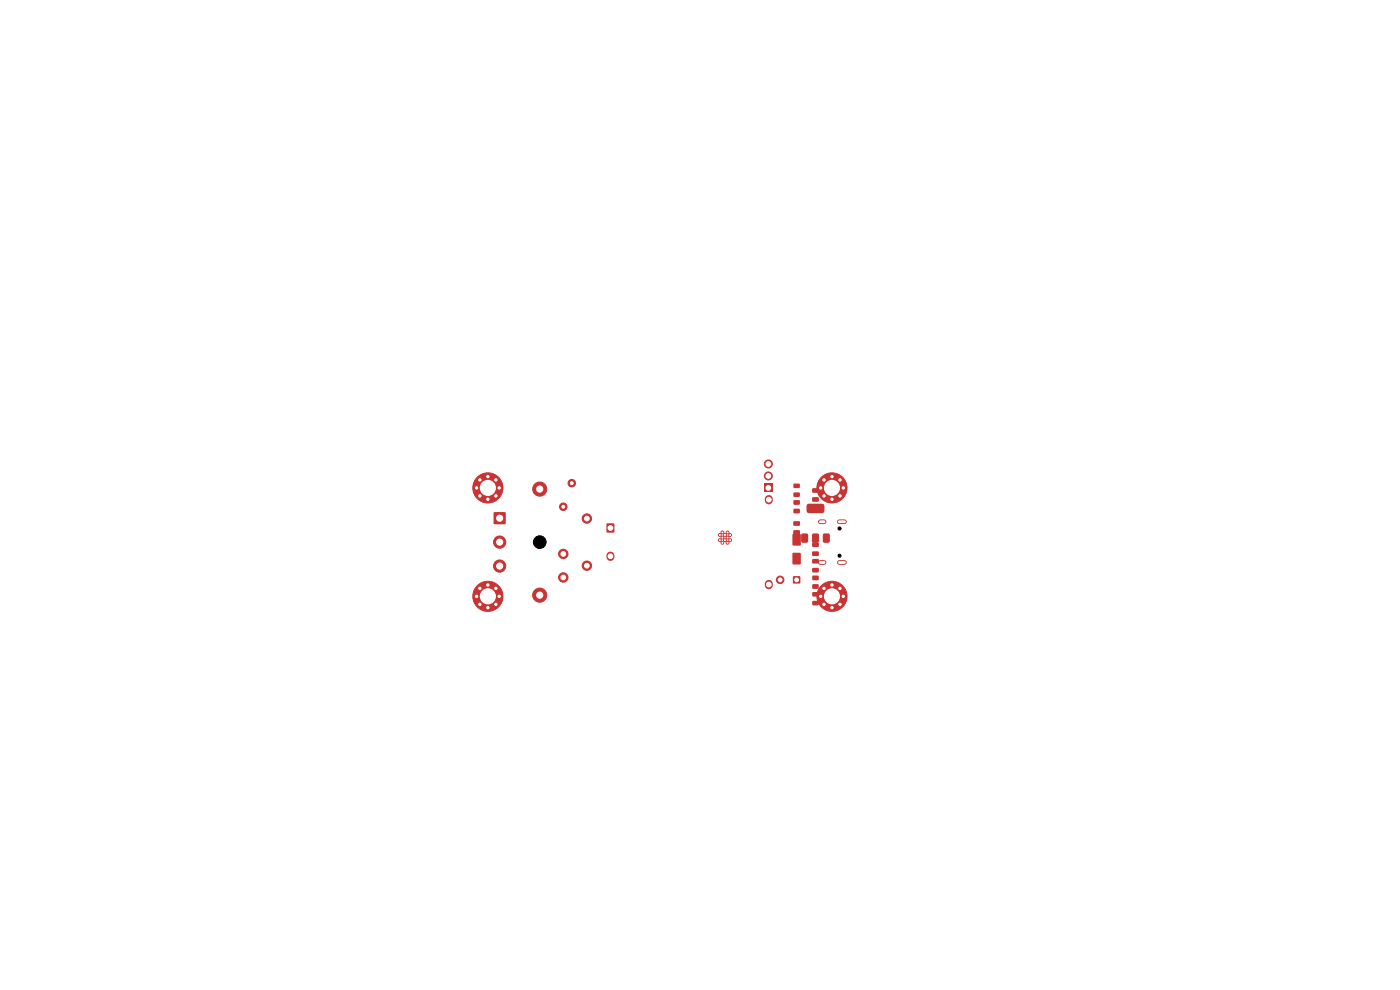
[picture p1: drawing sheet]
<svg xmlns="http://www.w3.org/2000/svg" width="297mm" height="210mm" viewBox="0 0 297 210" stroke-linecap="round" stroke-linejoin="round" font-family="sans-serif">
<g fill="#c83434">
<path d="M172.3 120.5h1.3l.1 .2v.6l-.2 .2-1.1-.1-.1-.2z"/>
<path d="M172.3 118.6h1.3l.1 .2v.6l-.2 .2-1.1-.1-.1-.2z"/>
<path d="M128.7 111.1h1.6v1.8h-1.6z"/>
</g>
<path d="M129.5 117.9v.3M163.1 105.9v.3M163.1 123.9v.3" fill="none" stroke="#c83434" stroke-width="1.7"/>
<g fill="#c83434">
<path d="M172.3 117h1.3l.1 .2v.6l-.2 .2-1.1-.1-.1-.2z"/>
<path d="M172.3 115.1h1.3l.1 .2v.6l-.2 .2-1.1-.1-.1-.2z"/>
</g>
<g fill="#c83434" stroke="#c83434" stroke-width=".21">
<circle cx="114.5" cy="126.2" r="1.5"/>
<circle cx="114.5" cy="103.7" r="1.5"/>
<circle cx="174.1" cy="103.5" r=".4"/>
<circle cx="174.8" cy="101.8" r=".4"/>
<circle cx="174.8" cy="105.2" r=".4"/>
<circle cx="176.5" cy="101.1" r=".4"/>
<circle cx="176.5" cy="103.5" r="3.2"/>
<circle cx="176.5" cy="105.9" r=".4"/>
<circle cx="178.2" cy="101.8" r=".4"/>
<circle cx="178.2" cy="105.2" r=".4"/>
<circle cx="178.9" cy="103.5" r=".4"/>
<circle cx="124.5" cy="120" r="1"/>
<circle cx="124.5" cy="110" r="1"/>
</g>
<path d="M162.1 102.7h1.7v1.7h-1.7z" fill="#c83434"/>
<g fill="#c83434" stroke="#c83434" stroke-width=".21">
<circle cx="163" cy="101" r=".85"/>
<circle cx="163" cy="98.4" r=".85"/>
<circle cx="119.5" cy="122.5" r="1"/>
<circle cx="119.5" cy="117.5" r="1"/>
</g>
<g fill="#c83434">
<path d="M168.2 117.3h1.6v2.4h-1.6z"/>
<path d="M168.2 113.3h1.6v2.4h-1.6z"/>
<path d="M172.4 127.5h1.1l.2 .2v.6l-.2 .1h-1l-.2-.2z"/>
<path d="M172.4 125.6h1.1l.2 .2v.6l-.2 .2-1-.1-.2-.2z"/>
<path d="M168.4 108l1.1-.1 .2 .3v.6l-.2 .1h-1l-.2-.2z"/>
<path d="M168.4 106.1h1.1l.2 .2v.6l-.2 .2h-1l-.2-.2z"/>
<path d="M172.3 105.5h1.3l.1 .2v.6l-.2 .2-1.1-.1-.1-.2z"/>
<path d="M172.3 103.6h1.3l.1 .2v.6l-.2 .2-1.1-.1-.1-.2z"/>
<path d="M168.4 104.5h1.1l.2 .2v.6l-.2 .1h-1l-.2-.2z"/>
<path d="M168.4 102.6h1.1l.2 .2v.6l-.2 .2-1-.1-.2-.2z"/>
</g>
<g fill="#c83434" stroke="#c83434" stroke-width=".21">
<circle cx="101.1" cy="103.5" r=".4"/>
<circle cx="101.8" cy="101.8" r=".4"/>
<circle cx="101.8" cy="105.2" r=".4"/>
<circle cx="103.5" cy="101.1" r=".4"/>
<circle cx="103.5" cy="103.5" r="3.2"/>
<circle cx="103.5" cy="105.9" r=".4"/>
<circle cx="105.2" cy="101.8" r=".4"/>
<circle cx="105.2" cy="105.2" r=".4"/>
<circle cx="105.9" cy="103.5" r=".4"/>
</g>
<g fill="#c83434">
<path d="M170 113.3l.3-.1h.9l.2 .1v1.5l-.1 .3-1 .1-.3-.2z"/>
<path d="M172.3 113.3l.3-.1h.9l.2 .1 .1 1.5-.2 .3-1 .1-.3-.2z"/>
<path d="M171.2 107l.4-.1h3l.3 .3-.1 1.4-.4 .3-3-.1-.3-.4v-1.2z"/>
<path d="M174.6 113.3l.3-.1h.9l.2 .1v1.5l-.1 .3-1 .1-.3-.2z"/>
</g>
<g fill="#c83434" stroke="#c83434" stroke-width=".21">
<circle cx="174.1" cy="126.5" r=".4"/>
<circle cx="174.8" cy="124.8" r=".4"/>
<circle cx="174.8" cy="128.2" r=".4"/>
<circle cx="176.5" cy="124.1" r=".4"/>
<circle cx="176.5" cy="126.5" r="3.2"/>
<circle cx="176.5" cy="128.9" r=".4"/>
<circle cx="178.2" cy="124.8" r=".4"/>
<circle cx="178.2" cy="128.2" r=".4"/>
<circle cx="178.9" cy="126.5" r=".4"/>
</g>
<path d="M104.8 108.7h2.4v2.4h-2.4z" fill="#c83434"/>
<g fill="#c83434" stroke="#c83434" stroke-width=".21">
<circle cx="106" cy="115" r="1.3"/>
<circle cx="106" cy="120.1" r="1.3"/>
<circle cx="101.1" cy="126.5" r=".4"/>
<circle cx="101.8" cy="124.8" r=".4"/>
<circle cx="101.8" cy="128.2" r=".4"/>
<circle cx="103.5" cy="124.1" r=".4"/>
<circle cx="103.5" cy="126.5" r="3.2"/>
<circle cx="103.5" cy="128.9" r=".4"/>
<circle cx="105.2" cy="124.8" r=".4"/>
<circle cx="105.2" cy="128.2" r=".4"/>
<circle cx="105.9" cy="126.5" r=".4"/>
</g>
<path d="M168.3 122.3h1.4v1.4h-1.4z" fill="#c83434"/>
<circle cx="165.5" cy="123" r=".8" fill="#c83434" stroke="#c83434" stroke-width=".21"/>
<g fill="#c83434">
<path d="M172.4 124l1.1-.1 .2 .3v.6l-.3 .1h-.9l-.2-.2z"/>
<path d="M172.4 122.1h1.1l.2 .2v.6l-.3 .2h-.9l-.2-.2z"/>
<path d="M168.3 112.5h1.3l.1 .2v.6l-.2 .2-1.1-.1-.1-.2z"/>
<path d="M168.3 110.6h1.3l.1 .2v.6l-.2 .2-1.1-.1-.1-.2z"/>
</g>
<g fill="#c83434" stroke="#c83434" stroke-width=".21">
<circle cx="119.5" cy="107.5" r=".8"/>
<circle cx="121.3" cy="102.5" r=".8"/>
<circle cx="153.2" cy="115.1" r=".3"/>
<circle cx="154.3" cy="115.1" r=".3"/>
<circle cx="152.7" cy="114.6" r=".3"/>
<circle cx="153.8" cy="114.6" r=".3"/>
<circle cx="154.9" cy="114.6" r=".3"/>
<circle cx="153.2" cy="114" r=".3"/>
<circle cx="154.3" cy="114" r=".3"/>
<circle cx="152.7" cy="113.5" r=".3"/>
<circle cx="153.8" cy="113.5" r=".3"/>
<circle cx="154.9" cy="113.5" r=".3"/>
<circle cx="153.2" cy="112.9" r=".3"/>
<circle cx="154.3" cy="112.9" r=".3"/>
</g>
<path d="M174 119.3h.8M174 110.7h.8M178.1 119.3h1.1M178.1 110.7h1.1" fill="none" stroke="#c83434" stroke-width="1"/>
<g fill="#fff" stroke="#fff" stroke-width=".21">
<circle cx="129.5" cy="112" r=".5"/>
<circle cx="129.5" cy="118" r=".5"/>
<circle cx="163.1" cy="106" r=".5"/>
<circle cx="163.1" cy="124" r=".5"/>
<circle cx="114.5" cy="126.2" r=".65"/>
<circle cx="114.5" cy="103.7" r=".65"/>
<circle cx="174.1" cy="103.5" r=".25"/>
<circle cx="174.8" cy="101.8" r=".25"/>
<circle cx="174.8" cy="105.2" r=".25"/>
<circle cx="176.5" cy="101.1" r=".25"/>
<circle cx="176.5" cy="103.5" r="1.6"/>
<circle cx="176.5" cy="105.9" r=".25"/>
<circle cx="178.2" cy="101.8" r=".25"/>
<circle cx="178.2" cy="105.2" r=".25"/>
<circle cx="178.9" cy="103.5" r=".25"/>
<circle cx="124.5" cy="120" r=".5"/>
<circle cx="124.5" cy="110" r=".5"/>
<circle cx="163" cy="103.5" r=".5"/>
<circle cx="163" cy="101" r=".5"/>
<circle cx="163" cy="98.4" r=".5"/>
<circle cx="119.5" cy="122.5" r=".5"/>
<circle cx="119.5" cy="117.5" r=".5"/>
<circle cx="101.1" cy="103.5" r=".25"/>
<circle cx="101.8" cy="101.8" r=".25"/>
<circle cx="101.8" cy="105.2" r=".25"/>
<circle cx="103.5" cy="101.1" r=".25"/>
<circle cx="103.5" cy="103.5" r="1.6"/>
<circle cx="103.5" cy="105.9" r=".25"/>
<circle cx="105.2" cy="101.8" r=".25"/>
<circle cx="105.2" cy="105.2" r=".25"/>
<circle cx="105.9" cy="103.5" r=".25"/>
<circle cx="174.1" cy="126.5" r=".25"/>
<circle cx="174.8" cy="124.8" r=".25"/>
<circle cx="174.8" cy="128.2" r=".25"/>
<circle cx="176.5" cy="124.1" r=".25"/>
<circle cx="176.5" cy="126.5" r="1.6"/>
<circle cx="176.5" cy="128.9" r=".25"/>
<circle cx="178.2" cy="124.8" r=".25"/>
<circle cx="178.2" cy="128.2" r=".25"/>
<circle cx="178.9" cy="126.5" r=".25"/>
<circle cx="106" cy="109.9" r=".65"/>
<circle cx="106" cy="115" r=".65"/>
<circle cx="106" cy="120.1" r=".65"/>
<circle cx="101.1" cy="126.5" r=".25"/>
<circle cx="101.8" cy="124.8" r=".25"/>
<circle cx="101.8" cy="128.2" r=".25"/>
<circle cx="103.5" cy="124.1" r=".25"/>
<circle cx="103.5" cy="126.5" r="1.6"/>
<circle cx="103.5" cy="128.9" r=".25"/>
<circle cx="105.2" cy="124.8" r=".25"/>
<circle cx="105.2" cy="128.2" r=".25"/>
<circle cx="105.9" cy="126.5" r=".25"/>
<circle cx="169" cy="123" r=".4"/>
<circle cx="165.5" cy="123" r=".4"/>
<circle cx="119.5" cy="107.5" r=".3"/>
<circle cx="121.3" cy="102.5" r=".3"/>
<circle cx="153.3" cy="115.1" r=".1"/>
<circle cx="154.3" cy="115.1" r=".1"/>
<circle cx="152.7" cy="114.6" r=".1"/>
<circle cx="153.8" cy="114.6" r=".1"/>
<circle cx="154.9" cy="114.6" r=".1"/>
<circle cx="153.3" cy="114" r=".1"/>
<circle cx="154.3" cy="114" r=".1"/>
<circle cx="152.7" cy="113.5" r=".1"/>
<circle cx="153.8" cy="113.5" r=".1"/>
<circle cx="154.9" cy="113.5" r=".1"/>
<circle cx="153.3" cy="112.9" r=".1"/>
<circle cx="154.3" cy="112.9" r=".1"/>
</g>
<g fill="#000" stroke="#000" stroke-width=".21">
<circle cx="114.5" cy="115" r="1.35"/>
<circle cx="178.1" cy="112.1" r=".33"/>
<circle cx="178.1" cy="117.9" r=".33"/>
</g>
<path d="M174 119.3h.8M174 110.7h.8M178.1 119.3h1.1M178.1 110.7h1.1" fill="none" stroke="#fff" stroke-width=".6"/>
</svg>
